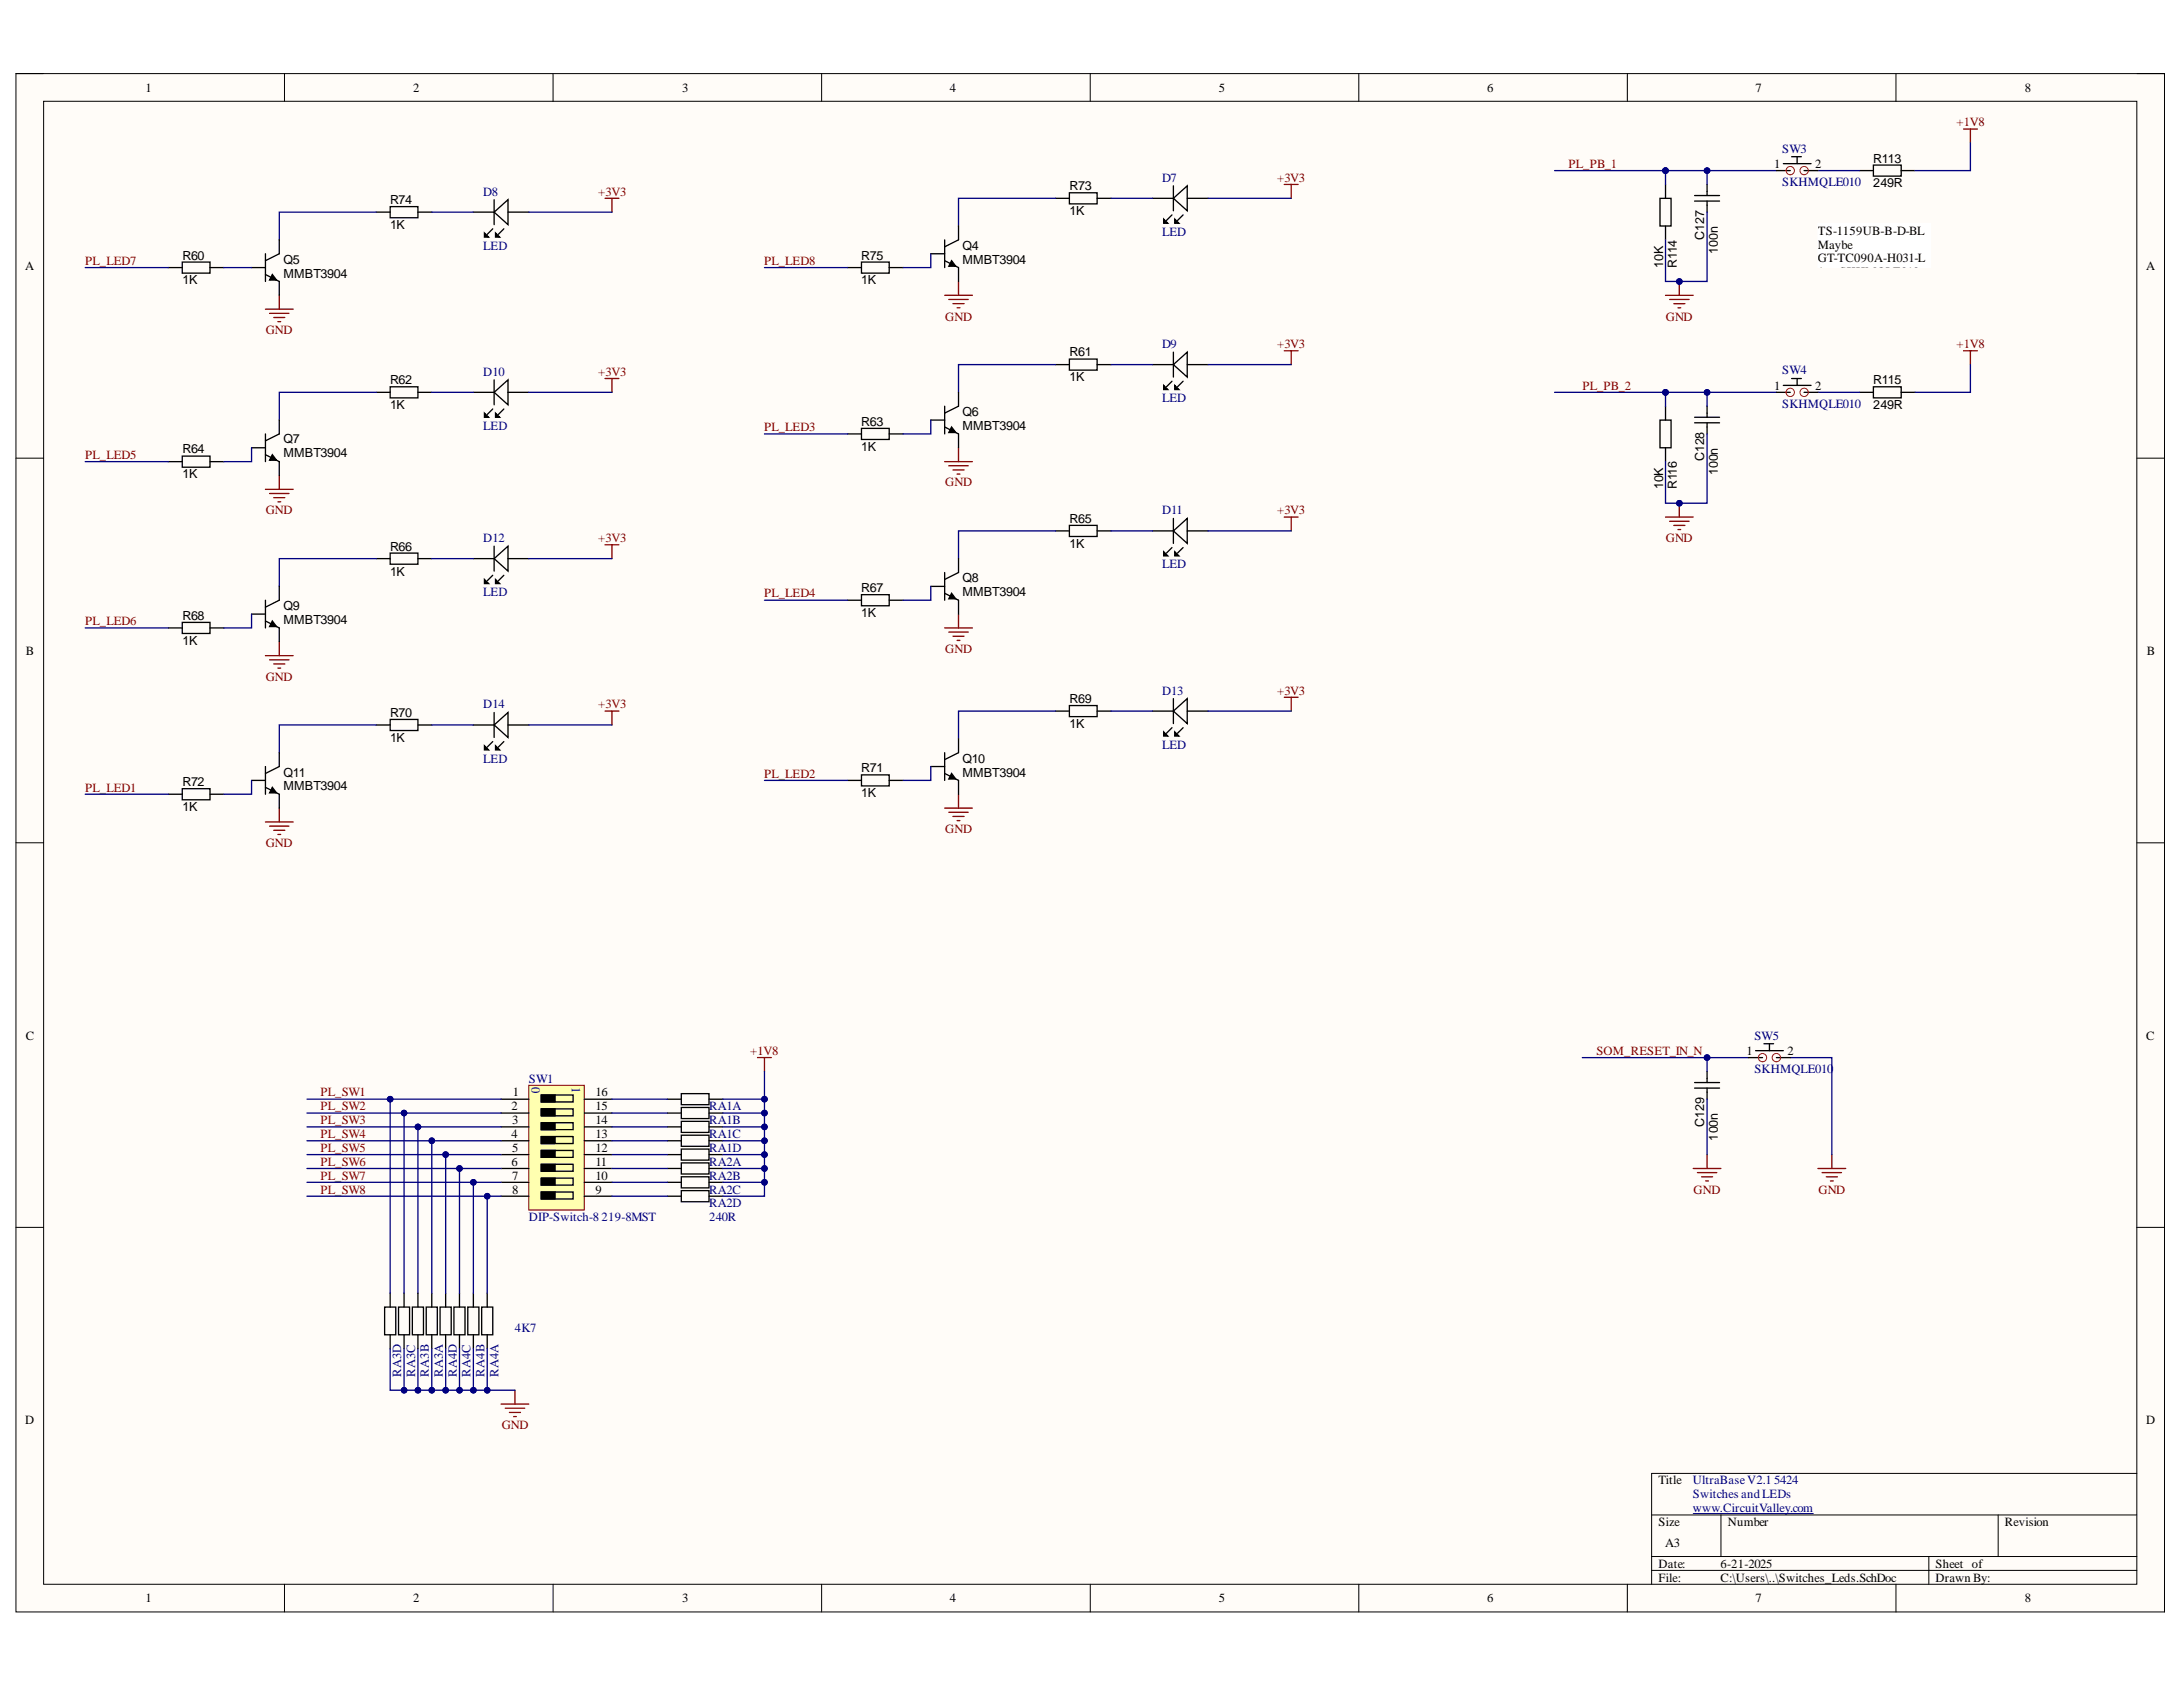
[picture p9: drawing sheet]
<svg xmlns="http://www.w3.org/2000/svg" width="279mm" height="216mm" viewBox="0 0 279 216" stroke-linecap="round" stroke-linejoin="round" font-family="sans-serif">
<defs><g id="words">
<g font-size="1.6">
<text x="18.6" y="11.8">1</text>
<text x="52.9" y="11.8">2</text>
<text x="87.3" y="11.8">3</text>
<text x="121.6" y="11.8">4</text>
<text x="156" y="11.8">5</text>
<text x="190.4" y="11.8">6</text>
<text x="224.7" y="11.8">7</text>
<text x="259.1" y="11.8">8</text>
<text x="227.1" y="21.5">1</text>
<text x="232.3" y="21.5">2</text>
<text x="239.8" y="23.9">249R</text>
<text x="239.8" y="20.8">R113</text>
<text x="49.9" y="29.3">1K</text>
<text x="49.9" y="26.1">R74</text>
<text x="136.9" y="27.5">1K</text>
<text x="136.9" y="24.4">R73</text>
<text x="3.2" y="34.6">A</text>
<text x="23.4" y="33.2">R60</text>
<text x="36.3" y="35.5">MMBT3904</text>
<text x="36.3" y="33.7">Q5</text>
<text x="110.2" y="33.2">R75</text>
<text x="123.2" y="33.7">MMBT3904</text>
<text x="123.2" y="32">Q4</text>
<text x="212.9" y="34.3" transform="rotate(-90 212.9 34.3)">10K</text>
<text x="214.6" y="34.3" transform="rotate(-90 214.6 34.3)">R114</text>
<text x="218.1" y="30.7" transform="rotate(-90 218.1 30.7)">C127</text>
<text x="219.9" y="32.5" transform="rotate(-90 219.9 32.5)">100n</text>
<text x="232.7" y="30">TS-1159UB-B-D-BL</text>
<text x="232.7" y="31.8">Maybe</text>
<text x="232.7" y="33.6">GT-TC090A-H031-L</text>
<text x="232.7" y="35.4">1 as SKHMQLE010</text>
<text x="274.7" y="34.6">A</text>
<text x="23.4" y="36.4">1K</text>
<text x="110.2" y="36.4">1K</text>
<text x="136.9" y="45.6">R61</text>
<text x="49.9" y="52.4">1K</text>
<text x="49.9" y="49.1">R62</text>
<text x="123.2" y="53.3">Q6</text>
<text x="136.9" y="48.8">1K</text>
<text x="227.1" y="49.9">1</text>
<text x="232.3" y="49.9">2</text>
<text x="239.8" y="52.4">249R</text>
<text x="239.8" y="49.1">R115</text>
<text x="23.4" y="58">R64</text>
<text x="36.3" y="58.5">MMBT3904</text>
<text x="36.3" y="56.8">Q7</text>
<text x="110.2" y="57.7">1K</text>
<text x="110.2" y="54.5">R63</text>
<text x="123.2" y="55">MMBT3904</text>
<text x="218.1" y="59" transform="rotate(-90 218.1 59)">C128</text>
<text x="23.4" y="61.2">1K</text>
<text x="212.9" y="62.6" transform="rotate(-90 212.9 62.6)">10K</text>
<text x="214.6" y="62.6" transform="rotate(-90 214.6 62.6)">R116</text>
<text x="219.9" y="60.8" transform="rotate(-90 219.9 60.8)">100n</text>
<text x="49.9" y="70.5">R66</text>
<text x="136.9" y="70.1">1K</text>
<text x="136.9" y="66.9">R65</text>
<text x="49.9" y="73.7">1K</text>
<text x="110.2" y="75.8">R67</text>
<text x="123.2" y="76.3">MMBT3904</text>
<text x="123.2" y="74.5">Q8</text>
<text x="3.3" y="83.8">B</text>
<text x="23.4" y="82.6">1K</text>
<text x="23.4" y="79.3">R68</text>
<text x="36.3" y="79.8">MMBT3904</text>
<text x="36.3" y="78.1">Q9</text>
<text x="110.2" y="79">1K</text>
<text x="274.8" y="83.8">B</text>
<text x="136.9" y="90">R69</text>
<text x="49.9" y="94.9">1K</text>
<text x="49.9" y="91.8">R70</text>
<text x="136.9" y="93.1">1K</text>
<text x="23.4" y="100.6">R72</text>
<text x="36.3" y="101.2">MMBT3904</text>
<text x="36.3" y="99.4">Q11</text>
<text x="110.2" y="98.8">R71</text>
<text x="123.2" y="99.4">MMBT3904</text>
<text x="123.2" y="97.6">Q10</text>
<text x="23.4" y="103.8">1K</text>
<text x="110.2" y="102">1K</text>
<text x="3.3" y="133">C</text>
<text x="223.5" y="135">1</text>
<text x="228.8" y="135">2</text>
<text x="274.7" y="133">C</text>
<text x="65.5" y="142.1">2</text>
<text x="65.6" y="143.9">3</text>
<text x="65.7" y="140.3">1</text>
<text x="76.2" y="143.9">14</text>
<text x="76.2" y="142.1">15</text>
<text x="76.2" y="140.3">16</text>
<text x="65.5" y="145.6">4</text>
<text x="65.5" y="149.2">6</text>
<text x="65.6" y="147.4">5</text>
<text x="76.2" y="149.2">11</text>
<text x="76.2" y="147.4">12</text>
<text x="76.2" y="145.6">13</text>
<text x="218.1" y="144.2" transform="rotate(-90 218.1 144.2)">C129</text>
<text x="219.9" y="146" transform="rotate(-90 219.9 146)">100n</text>
<text x="65.6" y="151">7</text>
<text x="65.6" y="152.8">8</text>
<text x="76.2" y="152.8">9</text>
<text x="76.2" y="151">10</text>
<text x="3.2" y="182.2">D</text>
<text x="274.7" y="182.2">D</text>
<text x="212.3" y="190">Title</text>
<text x="212.3" y="195.3">Size</text>
<text x="221.2" y="195.3">Number</text>
<text x="256.6" y="195.3">Revision</text>
<text x="212.3" y="200.6">Date:</text>
<text x="212.3" y="202.4">File:</text>
<text x="213.1" y="198">A3</text>
<text x="220.2" y="200.6">6-21-2025</text>
<text x="220.2" y="202.4">C:\Users\..\Switches_Leds.SchDoc</text>
<text x="247.7" y="200.6">Sheet of</text>
<text x="247.7" y="202.4">Drawn By:</text>
<text x="18.6" y="205">1</text>
<text x="52.9" y="205">2</text>
<text x="87.3" y="205">3</text>
<text x="121.6" y="205">4</text>
<text x="156" y="205">5</text>
<text x="190.4" y="205">6</text>
<text x="224.7" y="205">7</text>
<text x="259.1" y="205">8</text>
</g>
<g font-size="1.6" fill="#800000">
<text x="250.4" y="16.2">+1V8</text>
<text x="163.5" y="23.3">+3V3</text>
<text x="200.8" y="21.5">PL_PB_1</text>
<text x="76.6" y="25">+3V3</text>
<text x="10.9" y="33.9">PL_LED7</text>
<text x="97.8" y="33.9">PL_LED8</text>
<text x="121" y="41">GND</text>
<text x="213.2" y="41">GND</text>
<text x="34" y="42.8">GND</text>
<text x="163.5" y="44.6">+3V3</text>
<text x="250.4" y="44.6">+1V8</text>
<text x="76.6" y="48.1">+3V3</text>
<text x="202.5" y="49.9">PL_PB_2</text>
<text x="10.9" y="58.7">PL_LED5</text>
<text x="97.8" y="55.1">PL_LED3</text>
<text x="34" y="65.8">GND</text>
<text x="121" y="62.3">GND</text>
<text x="163.5" y="65.8">+3V3</text>
<text x="76.6" y="69.4">+3V3</text>
<text x="213.2" y="69.4">GND</text>
<text x="97.8" y="76.5">PL_LED4</text>
<text x="10.9" y="80">PL_LED6</text>
<text x="121" y="83.6">GND</text>
<text x="34" y="87.1">GND</text>
<text x="163.5" y="88.9">+3V3</text>
<text x="76.6" y="90.7">+3V3</text>
<text x="10.9" y="101.3">PL_LED1</text>
<text x="97.8" y="99.6">PL_LED2</text>
<text x="121" y="106.7">GND</text>
<text x="34" y="108.4">GND</text>
<text x="96" y="135">+1V8</text>
<text x="204.3" y="135">SOM_RESET_IN_N</text>
<text x="41" y="140.3">PL_SW1</text>
<text x="41" y="142.1">PL_SW2</text>
<text x="41" y="143.9">PL_SW3</text>
<text x="41" y="145.6">PL_SW4</text>
<text x="41" y="147.4">PL_SW5</text>
<text x="41" y="149.2">PL_SW6</text>
<text x="41" y="151">PL_SW7</text>
<text x="41" y="152.8">PL_SW8</text>
<text x="216.8" y="152.8">GND</text>
<text x="232.7" y="152.8">GND</text>
<text x="64.2" y="182.9">GND</text>
</g>
<g font-size="1.6" fill="#000080">
<text x="148.7" y="23.3">D7</text>
<text x="228.1" y="19.5">SW3</text>
<text x="228.1" y="23.8">SKHMQLE010</text>
<text x="61.8" y="25">D8</text>
<text x="61.8" y="32">LED</text>
<text x="148.7" y="30.2">LED</text>
<text x="148.7" y="44.6">D9</text>
<text x="228.1" y="47.9">SW4</text>
<text x="61.8" y="48.1">D10</text>
<text x="148.7" y="51.4">LED</text>
<text x="228.1" y="52.2">SKHMQLE010</text>
<text x="61.8" y="55">LED</text>
<text x="148.7" y="65.8">D11</text>
<text x="61.8" y="69.4">D12</text>
<text x="61.8" y="76.3">LED</text>
<text x="148.7" y="72.7">LED</text>
<text x="148.7" y="88.9">D13</text>
<text x="61.8" y="90.7">D14</text>
<text x="148.7" y="95.8">LED</text>
<text x="61.8" y="97.6">LED</text>
<text x="224.5" y="133">SW5</text>
<text x="224.5" y="137.3">SKHMQLE010</text>
<text x="67.7" y="138.5">SW1</text>
<text x="68" y="139.1" transform="rotate(90 68 139.1)">0</text>
<text x="73.2" y="139.1" transform="rotate(90 73.2 139.1)">1</text>
<text x="90.8" y="142.1">RA1A</text>
<text x="90.8" y="143.9">RA1B</text>
<text x="90.8" y="145.6">RA1C</text>
<text x="90.8" y="147.4">RA1D</text>
<text x="90.8" y="149.2">RA2A</text>
<text x="90.8" y="151">RA2B</text>
<text x="90.8" y="152.8">RA2C</text>
<text x="90.8" y="154.5">RA2D</text>
<text x="67.7" y="156.3">DIP-Switch-8</text>
<text x="77" y="156.3">219-8MST</text>
<text x="90.8" y="156.3">240R</text>
<text x="65.9" y="170.5">4K7</text>
<text x="51.4" y="176.2" transform="rotate(-90 51.4 176.2)">RA3D</text>
<text x="53.1" y="176.2" transform="rotate(-90 53.1 176.2)">RA3C</text>
<text x="54.9" y="176.2" transform="rotate(-90 54.9 176.2)">RA3B</text>
<text x="56.7" y="176.2" transform="rotate(-90 56.7 176.2)">RA3A</text>
<text x="58.5" y="176.2" transform="rotate(-90 58.5 176.2)">RA4D</text>
<text x="60.2" y="176.2" transform="rotate(-90 60.2 176.2)">RA4C</text>
<text x="62" y="176.2" transform="rotate(-90 62 176.2)">RA4B</text>
<text x="63.8" y="176.2" transform="rotate(-90 63.8 176.2)">RA4A</text>
<text x="216.7" y="190">UltraBaseV2.1</text>
<text x="216.7" y="191.7">Switches and LEDs</text>
<text x="227.1" y="190">5424</text>
<text x="216.7" y="193.5">www.CircuitValley.com</text>
</g>
</g></defs>
<path d="M2 9.4h275v196.9h-275z" fill-rule="evenodd" fill="#fffcf8"/>
<path d="M2 9.4h275v196.9h-275z" fill="none" stroke="#000" stroke-width=".13"/>
<path d="M5.6 13h267.9v189.8h-267.9z" fill-rule="evenodd" fill="#fffcf8"/>
<g fill="none" stroke="#000" stroke-width=".13">
<path d="M2 9.4h3.6M5.6 13h267.9v189.8h-267.9zM36.4 9.4v3.6M70.8 9.4v3.6M105.2 9.4v3.6M139.5 9.4v3.6M173.9 9.4v3.6M208.3 9.4v3.6M242.7 9.4v3.6M273.5 9.4h3.5v3.6M2 58.6h3.6M273.5 58.6h3.5"/>
<path d="M2 107.9h3.6M273.5 107.9h3.5M2 157.1h3.6M273.5 157.1h3.5M211.4 193.9h62.1M211.4 199.2h62.1M220.3 193.9v5.3M246.9 199.2v3.6M255.7 193.9v5.3M273.5 188.6h-62.1v14.2M36.4 202.8v3.5M70.8 202.8v3.5"/>
<path d="M105.2 202.8v3.5M139.5 202.8v3.5M173.9 202.8v3.5M208.3 202.8v3.5M211.4 201h62.1M242.7 202.8v3.5M277 202.8v3.5"/>
</g>
<g fill="none" stroke="#800000" stroke-width=".17">
<path d="M34 39.6h3.5M35.7 37.8v1.8M77.4 25.4h1.8M78.3 25.4v1.8M120.9 37.8h3.6M121.4 38.3h2.5M122 38.9h1.4M122.5 39.4h.4M122.7 36v1.8M164.4 23.6h1.7M165.3 23.6v1.8M34.5 40.1h2.5"/>
<path d="M35 40.6h1.5M35.6 41.2h.3M77.4 48.4h1.8M78.3 48.4v1.8M120.9 59.1h3.6M121.4 59.6h2.5M122.7 57.3v1.8M164.4 44.9h1.7M165.3 44.9v1.8M34 62.6h3.5M34.5 63.2h2.5M35 63.7h1.5"/>
<path d="M35.6 64.2h.3M35.7 60.9v1.7M77.4 69.7h1.8M78.3 69.7v1.8M122 60.1h1.4M122.5 60.7h.4M122.7 78.6v1.8M164.4 66.2h1.7M165.3 66.2v1.7M34 83.9h3.5M34.5 84.4h2.5M35 85h1.5"/>
<path d="M35.6 85.5h.3M35.7 82.1v1.8M77.4 91h1.8M78.3 91v1.8M120.9 80.4h3.6M121.4 80.9h2.5M122 81.4h1.4M122.5 82h.4M164.4 89.2h1.7M165.3 89.2v1.8M34 105.2h3.5M34.5 105.7h2.5"/>
<path d="M35 106.3h1.5M35.6 106.8h.3M35.7 103.4v1.8M120.9 103.4h3.6M121.4 104h2.5M122 104.5h1.4M122.5 105h.4M122.7 101.6v1.8"/>
</g>
<g fill="none" stroke="#000" stroke-width=".17">
<path d="M21.6 34.2h1.7M23.3 33.5h3.6v1.5h-3.6zM26.9 34.2h1.7M48.2 27.2h1.7M49.9 26.4h3.6v1.5h-3.6zM53.5 27.2h1.8M108.5 34.2h1.8M110.3 33.5h3.5v1.5h-3.5zM113.8 34.2h1.8M135.1 25.4h1.8M136.9 24.7h3.5v1.4h-3.5zM140.4 25.4h1.8"/>
<path d="M21.6 59.1h1.7M23.3 58.4h3.6v1.4h-3.6zM26.9 59.1h1.7M48.2 50.2h1.7M49.9 49.5h3.6v1.4h-3.6zM53.5 50.2h1.8M108.5 55.5h1.8M110.3 54.8h3.5v1.4h-3.5zM113.8 55.5h1.8M135.1 46.7h1.8M136.9 46h3.5v1.4h-3.5zM140.4 46.7h1.8"/>
<path d="M23.3 79.7h3.6v1.4h-3.6zM48.2 71.5h1.7M49.9 70.8h3.6v1.4h-3.6zM53.5 71.5h1.8M108.5 76.8h1.8M110.3 76.1h3.5v1.4h-3.5zM113.8 76.8h1.8M135.1 67.9h1.8M136.9 67.2h3.5v1.5h-3.5zM140.4 67.9h1.8M21.6 80.4h1.7M26.9 80.4h1.7"/>
<path d="M48.2 92.8h1.7M49.9 92.1h3.6v1.4h-3.6zM53.5 92.8h1.8M108.5 99.9h1.8M110.3 99.2h3.5v1.4h-3.5zM113.8 99.9h1.8M135.1 91h1.8M136.9 90.3h3.5v1.4h-3.5zM140.4 91h1.8M21.6 101.6h1.7M23.3 100.9h3.6v1.5h-3.6zM26.9 101.6h1.7"/>
</g>
<path d="M67.7 138.9h7.1v16h-7.1z" fill-rule="evenodd" fill="#ffffb0"/>
<path d="M67.7 138.9h7.1v16h-7.1z" fill="none" stroke="#800000" stroke-width=".13"/>
<g fill="none" stroke="#000" stroke-width=".17">
<path d="M64.1 140.7h3.6M64.1 142.4h3.6M64.1 144.2h3.6M64.1 146h3.6M64.1 147.8h3.6M64.1 149.5h3.6M64.1 151.3h3.6M64.1 153.1h3.6M74.8 140.7h3.5M74.8 142.4h3.5M74.8 144.2h3.5M74.8 146h3.5"/>
<path d="M74.8 147.8h3.5M74.8 149.5h3.5M74.8 151.3h3.5M74.8 153.1h3.5"/>
</g>
<path d="M69.3 140.1h4.1v.9h-4.1z" fill-rule="evenodd" fill="#ffffb0"/>
<path d="M69.3 140.1h4.1v.9h-4.1zM69.3 140.1h1.8v.9h-1.8z" fill="none" stroke="#000" stroke-width=".17"/>
<path d="M69.3 140.1h1.8v.9h-1.8z" fill-rule="evenodd" fill="#000"/>
<path d="M69.3 141.9h4.1v.9h-4.1z" fill-rule="evenodd" fill="#ffffb0"/>
<path d="M69.3 141.9h4.1v.9h-4.1zM69.3 141.9h1.8v.9h-1.8z" fill="none" stroke="#000" stroke-width=".17"/>
<path d="M69.3 141.9h1.8v.9h-1.8z" fill-rule="evenodd" fill="#000"/>
<path d="M69.3 143.7h4.1v.9h-4.1z" fill-rule="evenodd" fill="#ffffb0"/>
<path d="M69.3 143.7h4.1v.9h-4.1zM69.3 143.7h1.8v.9h-1.8z" fill="none" stroke="#000" stroke-width=".17"/>
<path d="M69.3 143.7h1.8v.9h-1.8z" fill-rule="evenodd" fill="#000"/>
<path d="M69.3 145.5h4.1v.8h-4.1z" fill-rule="evenodd" fill="#ffffb0"/>
<path d="M69.3 145.5h4.1v.8h-4.1zM69.3 145.5h1.8v.8h-1.8z" fill="none" stroke="#000" stroke-width=".17"/>
<path d="M69.3 145.5h1.8v.8h-1.8z" fill-rule="evenodd" fill="#000"/>
<path d="M69.3 147.2h4.1v.9h-4.1z" fill-rule="evenodd" fill="#ffffb0"/>
<path d="M69.3 147.2h4.1v.9h-4.1zM69.3 147.2h1.8v.9h-1.8z" fill="none" stroke="#000" stroke-width=".17"/>
<path d="M69.3 147.2h1.8v.9h-1.8z" fill-rule="evenodd" fill="#000"/>
<path d="M69.3 149h4.1v.9h-4.1z" fill-rule="evenodd" fill="#ffffb0"/>
<path d="M69.3 149h4.1v.9h-4.1zM69.3 149h1.8v.9h-1.8z" fill="none" stroke="#000" stroke-width=".17"/>
<path d="M69.3 149h1.8v.9h-1.8z" fill-rule="evenodd" fill="#000"/>
<path d="M69.3 150.8h4.1v.9h-4.1z" fill-rule="evenodd" fill="#ffffb0"/>
<path d="M69.3 150.8h4.1v.9h-4.1zM69.3 150.8h1.8v.9h-1.8z" fill="none" stroke="#000" stroke-width=".17"/>
<path d="M69.3 150.8h1.8v.9h-1.8z" fill-rule="evenodd" fill="#000"/>
<path d="M69.3 152.6h4.1v.8h-4.1z" fill-rule="evenodd" fill="#ffffb0"/>
<g fill="none" stroke="#000" stroke-width=".17">
<path d="M60.6 27.2h2.6M62 29.8l.5 .5h-.5zM63.1 29.3l-.7 .7M63.2 27.2l1.8-1.6v3.1zM63.2 25.6v3.1M63.4 29.8l.6 .5h-.6zM64.5 29.3l-.7 .7M65 27.2h2.7M147.5 25.4h2.7M148.9 28l.6 .6h-.6zM150 27.5l-.7 .7M150.2 25.4l1.8-1.6v3.2z"/>
<path d="M150.2 23.8v3.2M150.4 28l.5 .6h-.5zM151.4 27.5l-.7 .7M152 25.4h2.6M212.5 25.4h1.4v3.5h-1.4zM213.2 23.6v1.8M213.2 28.9v1.8M216.9 25.7h3.2M216.9 25h3.2M218.5 23.6v1.4M218.5 25.7v1.5M60.6 50.2h2.6"/>
<path d="M62 52.9l.5 .5h-.5zM63.1 52.3l-.7 .7M63.2 50.2l1.8-1.6v3.2zM63.2 48.6v3.2M63.4 52.9l.6 .5h-.6zM64.5 52.3l-.7 .7M65 50.2h2.7M147.5 46.7h2.7M148.9 49.3l.6 .6h-.6zM150 48.8l-.7 .7M150.2 46.7l1.8-1.6v3.2zM150.2 45.1v3.2"/>
<path d="M150.4 49.3l.5 .6h-.5zM151.4 48.8l-.7 .7M152 46.7h2.6M60.6 71.5h2.6M62 74.2l.5 .5h-.5zM63.1 73.6l-.7 .7M63.2 71.5l1.8-1.6v3.2zM63.2 69.9v3.2M63.4 74.2l.6 .5h-.6zM64.5 73.6l-.7 .7M65 71.5h2.7M147.5 67.9h2.7"/>
<path d="M148.9 70.6l.6 .5h-.6zM150 70.1l-.7 .7M150.2 67.9l1.8-1.6v3.2zM150.2 66.3v3.2M150.4 70.6l.5 .5h-.5zM151.4 70.1l-.7 .7M152 67.9h2.6M60.6 92.8h2.6M62 95.4l.5 .6h-.5zM63.1 94.9l-.7 .7M63.2 92.8l1.8-1.6v3.2zM63.2 91.2v3.2"/>
<path d="M63.4 95.4l.6 .6h-.6zM64.5 94.9l-.7 .7M65 92.8h2.7M147.5 91h2.7M148.9 93.7l.6 .5h-.6zM150 93.1l-.7 .7M150.2 91l1.8-1.6v3.2zM150.2 89.4v3.2M150.4 93.7l.5 .5h-.5zM151.4 93.1l-.7 .7M152 91h2.6M216.9 139.3h3.2"/>
<path d="M216.9 138.5h3.2M218.5 137.1v1.4M218.5 139.3v1.4M69.3 152.6h4.1v.8h-4.1zM69.3 152.6h1.8v.8h-1.8z"/>
</g>
<g fill="#000">
<path d="M62 29.8l.5 .5h-.5zM63.4 29.8l.6 .5h-.6zM148.9 28l.6 .6h-.6zM150.4 28l.5 .6h-.5zM62 52.9l.5 .5h-.5zM63.4 52.9l.6 .5h-.6zM148.9 49.3l.6 .6h-.6zM150.4 49.3l.5 .6h-.5zM62 74.2l.5 .5h-.5zM63.4 74.2l.6 .5h-.6zM148.9 70.6l.6 .5h-.6zM150.4 70.6l.5 .5h-.5z"/>
<path d="M62 95.4l.5 .6h-.5zM63.4 95.4l.6 .6h-.6zM148.9 93.7l.6 .5h-.6zM150.4 93.7l.5 .5h-.5z"/>
<path d="M69.3 152.6h1.8v.8h-1.8z" fill-rule="evenodd"/>
</g>
<g fill="none" stroke="#800000" stroke-width=".17">
<path d="M213.2 37.8h3.5M213.7 38.3h2.5M214.2 38.9h1.5M214.8 39.4h.3M214.9 36v1.8M97 135.3h1.7M97.8 135.3v1.8M216.7 149.5h3.6M217.2 150.1h2.5M217.8 150.6h1.4M218.3 151.1h.4M218.5 147.8v1.7"/>
<path d="M232.7 149.5h3.5M233.2 150.1h2.5M233.7 150.6h1.5M234.3 151.1h.3M234.5 147.8v1.7M64.1 179.7h3.6M65.9 177.9v1.8M64.7 180.2h2.5M65.2 180.8h1.4M65.7 181.3h.4"/>
</g>
<circle cx="214.9" cy="36" r=".35" fill="#000080"/>
<circle cx="214.9" cy="36" r=".35" fill="none" stroke="#000080" stroke-width=".13"/>
<path d="M251.3 16.5h1.8M252.2 16.5v1.8M213.2 66.2h3.5M213.7 66.7h2.5M214.2 67.2h1.5M214.8 67.8h.3M214.9 64.4v1.8" fill="none" stroke="#800000" stroke-width=".17"/>
<path d="M238 21.8h1.8M239.8 21.1h3.5v1.4h-3.5zM243.3 21.8h1.8M212.5 53.8h1.4v3.5h-1.4zM213.2 52v1.8M213.2 57.3v1.8M216.9 54.1h3.2M216.9 53.4h3.2M218.5 52v1.4M218.5 54.1v1.4" fill="none" stroke="#000" stroke-width=".17"/>
<circle cx="214.9" cy="64.4" r=".35" fill="#000080"/>
<circle cx="214.9" cy="64.4" r=".35" fill="none" stroke="#000080" stroke-width=".13"/>
<path d="M251.3 44.9h1.8M252.2 44.9v1.8" fill="none" stroke="#800000" stroke-width=".17"/>
<path d="M238 50.2h1.8M239.8 49.5h3.5v1.4h-3.5zM243.3 50.2h1.8" fill="none" stroke="#000" stroke-width=".17"/>
<path d="M232.7 28.6h14.3v5.6h-14.3z" fill-rule="evenodd" fill="#fff"/>
<path d="M232.7 28.6h14.3v5.6h-14.3z" fill="none" stroke="#fff" stroke-width=".13"/>
<g fill="none" stroke="#000" stroke-width=".17">
<path d="M87.2 140h3.5v1.4h-3.5zM85.4 140.7h1.8M85.4 142.4h1.8M85.4 144.2h1.8M85.4 146h1.8M85.4 147.8h1.8M85.4 149.5h1.8M85.4 151.3h1.8M85.4 153.1h1.8M87.2 141.7h3.5v1.5h-3.5zM87.2 143.5h3.5v1.4h-3.5zM87.2 145.3h3.5v1.4h-3.5z"/>
<path d="M87.2 147.1h3.5v1.4h-3.5zM87.2 148.8h3.5v1.4h-3.5zM87.2 150.6h3.5v1.4h-3.5zM87.2 152.4h3.5v1.4h-3.5zM90.7 140.7h1.8M90.7 142.4h1.8M90.7 144.2h1.8M90.7 146h1.8M90.7 147.8h1.8M90.7 149.5h1.8M90.7 151.3h1.8M90.7 153.1h1.8"/>
<path d="M49.2 167.3h1.5v3.5h-1.5zM49.9 165.5v1.8M49.9 170.8v1.8M51 167.3h1.4v3.5h-1.4zM51.7 165.5v1.8M51.7 170.8v1.8M54.6 167.3h1.4v3.5h-1.4zM55.3 165.5v1.8M55.3 170.8v1.8M56.3 167.3h1.4v3.5h-1.4zM57 165.5v1.8M57 170.8v1.8"/>
<path d="M58.1 167.3h1.4v3.5h-1.4zM58.8 165.5v1.8M58.8 170.8v1.8M59.9 167.3h1.4v3.5h-1.4zM60.6 165.5v1.8M60.6 170.8v1.8M61.6 167.3h1.5v3.5h-1.5zM62.4 165.5v1.8M62.4 170.8v1.8"/>
</g>
<g fill="none" stroke="#000080" stroke-width=".17">
<path d="M10.9 34.2h10.7M48.2 27.2h-12.5v3.5M55.3 27.2h5.3M67.7 27.2h10.6M97.8 34.2h10.7M135.1 25.4h-12.4v3.5M142.2 25.4h5.3M154.6 25.4h10.7M10.9 59.1h10.7M48.2 50.2h-12.5v3.6M55.3 50.2h5.3M67.7 50.2h10.6"/>
<path d="M97.8 55.5h10.7M135.1 46.7h-12.4v3.5M142.2 46.7h5.3M154.6 46.7h10.7M48.2 71.5h-12.5v3.5M55.3 71.5h5.3M67.7 71.5h10.6M97.8 76.8h10.7M135.1 67.9h-12.4v3.6M142.2 67.9h5.3M154.6 67.9h10.7M10.9 80.4h10.7"/>
<path d="M48.2 92.8h-12.5v3.5M55.3 92.8h5.3M67.7 92.8h10.6M97.8 99.9h10.7M135.1 91h-12.4v3.6M142.2 91h5.3M154.6 91h10.7M10.9 101.6h10.7M39.3 140.7h24.8M78.3 140.7h7.1M78.3 142.4h7.1M78.3 144.2h7.1"/>
<path d="M78.3 146h7.1M78.3 147.8h7.1M78.3 149.5h7.1M78.3 151.3h7.1M78.3 153.1h7.1"/>
</g>
<circle cx="49.9" cy="140.7" r=".36" fill="#000080"/>
<circle cx="49.9" cy="140.7" r=".36" fill="none" stroke="#000080" stroke-width=".13"/>
<path d="M39.3 142.4h24.8" fill="none" stroke="#000080" stroke-width=".17"/>
<circle cx="51.7" cy="142.4" r=".36" fill="#000080"/>
<circle cx="51.7" cy="142.4" r=".36" fill="none" stroke="#000080" stroke-width=".13"/>
<path d="M39.3 144.2h24.8" fill="none" stroke="#000080" stroke-width=".17"/>
<circle cx="53.5" cy="144.2" r=".36" fill="#000080"/>
<circle cx="53.5" cy="144.2" r=".36" fill="none" stroke="#000080" stroke-width=".13"/>
<path d="M39.3 147.8h24.8" fill="none" stroke="#000080" stroke-width=".17"/>
<circle cx="57" cy="147.8" r=".36" fill="#000080"/>
<circle cx="57" cy="147.8" r=".36" fill="none" stroke="#000080" stroke-width=".13"/>
<path d="M39.3 149.5h24.8" fill="none" stroke="#000080" stroke-width=".17"/>
<circle cx="58.8" cy="149.5" r=".35" fill="#000080"/>
<circle cx="58.8" cy="149.5" r=".35" fill="none" stroke="#000080" stroke-width=".13"/>
<path d="M39.3 151.3h24.8" fill="none" stroke="#000080" stroke-width=".17"/>
<circle cx="60.6" cy="151.3" r=".35" fill="#000080"/>
<circle cx="60.6" cy="151.3" r=".35" fill="none" stroke="#000080" stroke-width=".13"/>
<path d="M39.3 153.1h24.8" fill="none" stroke="#000080" stroke-width=".17"/>
<circle cx="62.4" cy="153.1" r=".35" fill="#000080"/>
<circle cx="62.4" cy="153.1" r=".35" fill="none" stroke="#000080" stroke-width=".13"/>
<path d="M92.5 140.7h5.3v12.4h-5.3" fill="none" stroke="#000080" stroke-width=".17"/>
<circle cx="97.8" cy="140.7" r=".35" fill="#000080"/>
<circle cx="97.8" cy="140.7" r=".35" fill="none" stroke="#000080" stroke-width=".13"/>
<circle cx="97.8" cy="142.4" r=".36" fill="#000080"/>
<circle cx="97.8" cy="142.4" r=".36" fill="none" stroke="#000080" stroke-width=".13"/>
<circle cx="97.8" cy="144.2" r=".35" fill="#000080"/>
<circle cx="97.8" cy="144.2" r=".35" fill="none" stroke="#000080" stroke-width=".13"/>
<circle cx="97.8" cy="146" r=".36" fill="#000080"/>
<circle cx="97.8" cy="146" r=".36" fill="none" stroke="#000080" stroke-width=".13"/>
<circle cx="97.8" cy="147.8" r=".35" fill="#000080"/>
<circle cx="97.8" cy="147.8" r=".35" fill="none" stroke="#000080" stroke-width=".13"/>
<circle cx="97.8" cy="149.5" r=".35" fill="#000080"/>
<circle cx="97.8" cy="149.5" r=".35" fill="none" stroke="#000080" stroke-width=".13"/>
<circle cx="97.8" cy="151.3" r=".35" fill="#000080"/>
<circle cx="97.8" cy="151.3" r=".35" fill="none" stroke="#000080" stroke-width=".13"/>
<path d="M92.5 151.3h5.3" fill="none" stroke="#000080" stroke-width=".17"/>
<circle cx="97.8" cy="151.3" r=".35" fill="#000080"/>
<circle cx="97.8" cy="151.3" r=".35" fill="none" stroke="#000080" stroke-width=".13"/>
<path d="M92.5 149.5h5.3" fill="none" stroke="#000080" stroke-width=".17"/>
<circle cx="97.8" cy="149.5" r=".35" fill="#000080"/>
<circle cx="97.8" cy="149.5" r=".35" fill="none" stroke="#000080" stroke-width=".13"/>
<path d="M92.5 147.8h5.3" fill="none" stroke="#000080" stroke-width=".17"/>
<circle cx="97.8" cy="147.8" r=".35" fill="#000080"/>
<circle cx="97.8" cy="147.8" r=".35" fill="none" stroke="#000080" stroke-width=".13"/>
<path d="M92.5 146h5.3" fill="none" stroke="#000080" stroke-width=".17"/>
<circle cx="97.8" cy="146" r=".36" fill="#000080"/>
<circle cx="97.8" cy="146" r=".36" fill="none" stroke="#000080" stroke-width=".13"/>
<path d="M92.5 144.2h5.3" fill="none" stroke="#000080" stroke-width=".17"/>
<circle cx="97.8" cy="144.2" r=".35" fill="#000080"/>
<circle cx="97.8" cy="144.2" r=".35" fill="none" stroke="#000080" stroke-width=".13"/>
<path d="M92.5 142.4h5.3" fill="none" stroke="#000080" stroke-width=".17"/>
<circle cx="97.8" cy="142.4" r=".36" fill="#000080"/>
<circle cx="97.8" cy="142.4" r=".36" fill="none" stroke="#000080" stroke-width=".13"/>
<path d="M97.8 137.1v3.6" fill="none" stroke="#000080" stroke-width=".17"/>
<circle cx="97.8" cy="140.7" r=".35" fill="#000080"/>
<circle cx="97.8" cy="140.7" r=".35" fill="none" stroke="#000080" stroke-width=".13"/>
<path d="M51.7 172.6v5.3" fill="none" stroke="#000080" stroke-width=".17"/>
<circle cx="51.7" cy="177.9" r=".35" fill="#000080"/>
<circle cx="51.7" cy="177.9" r=".35" fill="none" stroke="#000080" stroke-width=".13"/>
<path d="M53.5 172.6v5.3" fill="none" stroke="#000080" stroke-width=".17"/>
<circle cx="53.5" cy="177.9" r=".36" fill="#000080"/>
<circle cx="53.5" cy="177.9" r=".36" fill="none" stroke="#000080" stroke-width=".13"/>
<path d="M55.3 172.6v5.3" fill="none" stroke="#000080" stroke-width=".17"/>
<circle cx="55.3" cy="177.9" r=".35" fill="#000080"/>
<circle cx="55.3" cy="177.9" r=".35" fill="none" stroke="#000080" stroke-width=".13"/>
<path d="M57 172.6v5.3" fill="none" stroke="#000080" stroke-width=".17"/>
<circle cx="57" cy="177.9" r=".35" fill="#000080"/>
<circle cx="57" cy="177.9" r=".35" fill="none" stroke="#000080" stroke-width=".13"/>
<path d="M58.8 172.6v5.3" fill="none" stroke="#000080" stroke-width=".17"/>
<circle cx="58.8" cy="177.9" r=".35" fill="#000080"/>
<circle cx="58.8" cy="177.9" r=".35" fill="none" stroke="#000080" stroke-width=".13"/>
<path d="M60.6 172.6v5.3" fill="none" stroke="#000080" stroke-width=".17"/>
<circle cx="60.6" cy="177.9" r=".36" fill="#000080"/>
<circle cx="60.6" cy="177.9" r=".36" fill="none" stroke="#000080" stroke-width=".13"/>
<path d="M62.4 177.9h3.5" fill="none" stroke="#000080" stroke-width=".17"/>
<circle cx="62.4" cy="177.9" r=".35" fill="#000080"/>
<circle cx="62.4" cy="177.9" r=".35" fill="none" stroke="#000080" stroke-width=".13"/>
<path d="M49.9 172.6v5.3h12.5v-5.3" fill="none" stroke="#000080" stroke-width=".17"/>
<circle cx="62.4" cy="177.9" r=".35" fill="#000080"/>
<circle cx="62.4" cy="177.9" r=".35" fill="none" stroke="#000080" stroke-width=".13"/>
<circle cx="60.6" cy="177.9" r=".36" fill="#000080"/>
<circle cx="60.6" cy="177.9" r=".36" fill="none" stroke="#000080" stroke-width=".13"/>
<circle cx="58.8" cy="177.9" r=".35" fill="#000080"/>
<circle cx="58.8" cy="177.9" r=".35" fill="none" stroke="#000080" stroke-width=".13"/>
<circle cx="57" cy="177.9" r=".35" fill="#000080"/>
<circle cx="57" cy="177.9" r=".35" fill="none" stroke="#000080" stroke-width=".13"/>
<circle cx="55.3" cy="177.9" r=".35" fill="#000080"/>
<circle cx="55.3" cy="177.9" r=".35" fill="none" stroke="#000080" stroke-width=".13"/>
<circle cx="53.5" cy="177.9" r=".36" fill="#000080"/>
<circle cx="53.5" cy="177.9" r=".36" fill="none" stroke="#000080" stroke-width=".13"/>
<circle cx="51.7" cy="177.9" r=".35" fill="#000080"/>
<circle cx="51.7" cy="177.9" r=".35" fill="none" stroke="#000080" stroke-width=".13"/>
<path d="M62.4 153.1v12.4" fill="none" stroke="#000080" stroke-width=".17"/>
<circle cx="62.4" cy="153.1" r=".35" fill="#000080"/>
<circle cx="62.4" cy="153.1" r=".35" fill="none" stroke="#000080" stroke-width=".13"/>
<path d="M60.6 151.3v14.2" fill="none" stroke="#000080" stroke-width=".17"/>
<circle cx="60.6" cy="151.3" r=".35" fill="#000080"/>
<circle cx="60.6" cy="151.3" r=".35" fill="none" stroke="#000080" stroke-width=".13"/>
<path d="M58.8 149.5v16" fill="none" stroke="#000080" stroke-width=".17"/>
<circle cx="58.8" cy="149.5" r=".35" fill="#000080"/>
<circle cx="58.8" cy="149.5" r=".35" fill="none" stroke="#000080" stroke-width=".13"/>
<path d="M57 147.8v17.7" fill="none" stroke="#000080" stroke-width=".17"/>
<circle cx="57" cy="147.8" r=".36" fill="#000080"/>
<circle cx="57" cy="147.8" r=".36" fill="none" stroke="#000080" stroke-width=".13"/>
<path d="M64.1 146h-8.8v19.5" fill="none" stroke="#000080" stroke-width=".17"/>
<circle cx="55.3" cy="146" r=".36" fill="#000080"/>
<circle cx="55.3" cy="146" r=".36" fill="none" stroke="#000080" stroke-width=".13"/>
<path d="M39.3 146h16" fill="none" stroke="#000080" stroke-width=".17"/>
<circle cx="55.3" cy="146" r=".36" fill="#000080"/>
<circle cx="55.3" cy="146" r=".36" fill="none" stroke="#000080" stroke-width=".13"/>
<path d="M53.5 144.2v21.3" fill="none" stroke="#000080" stroke-width=".17"/>
<circle cx="53.5" cy="144.2" r=".36" fill="#000080"/>
<circle cx="53.5" cy="144.2" r=".36" fill="none" stroke="#000080" stroke-width=".13"/>
<path d="M51.7 142.4v23.1" fill="none" stroke="#000080" stroke-width=".17"/>
<circle cx="51.7" cy="142.4" r=".36" fill="#000080"/>
<circle cx="51.7" cy="142.4" r=".36" fill="none" stroke="#000080" stroke-width=".13"/>
<path d="M49.9 140.7v24.8" fill="none" stroke="#000080" stroke-width=".17"/>
<circle cx="49.9" cy="140.7" r=".36" fill="#000080"/>
<circle cx="49.9" cy="140.7" r=".36" fill="none" stroke="#000080" stroke-width=".13"/>
<path d="M202.5 135.4h21.3M229.1 135.4h5.4v12.4M218.5 140.7v7.1" fill="none" stroke="#000080" stroke-width=".17"/>
<circle cx="218.5" cy="135.3" r=".36" fill="#000080"/>
<circle cx="218.5" cy="135.3" r=".36" fill="none" stroke="#000080" stroke-width=".13"/>
<path d="M218.5 135.4v1.7" fill="none" stroke="#000080" stroke-width=".17"/>
<circle cx="218.5" cy="135.3" r=".36" fill="#000080"/>
<circle cx="218.5" cy="135.3" r=".36" fill="none" stroke="#000080" stroke-width=".13"/>
<path d="M218.5 27.2v8.8h-5.3v-5.3" fill="none" stroke="#000080" stroke-width=".17"/>
<circle cx="214.9" cy="36" r=".35" fill="#000080"/>
<circle cx="214.9" cy="36" r=".35" fill="none" stroke="#000080" stroke-width=".13"/>
<path d="M199 21.8h14.2" fill="none" stroke="#000080" stroke-width=".17"/>
<circle cx="213.2" cy="21.8" r=".35" fill="#000080"/>
<circle cx="213.2" cy="21.8" r=".35" fill="none" stroke="#000080" stroke-width=".13"/>
<path d="M218.5 21.8v1.8" fill="none" stroke="#000080" stroke-width=".17"/>
<circle cx="218.5" cy="21.8" r=".36" fill="#000080"/>
<circle cx="218.5" cy="21.8" r=".36" fill="none" stroke="#000080" stroke-width=".13"/>
<path d="M213.2 21.8v1.8" fill="none" stroke="#000080" stroke-width=".17"/>
<circle cx="213.2" cy="21.8" r=".35" fill="#000080"/>
<circle cx="213.2" cy="21.8" r=".35" fill="none" stroke="#000080" stroke-width=".13"/>
<path d="M213.2 21.8h14.2" fill="none" stroke="#000080" stroke-width=".17"/>
<circle cx="213.2" cy="21.8" r=".35" fill="#000080"/>
<circle cx="213.2" cy="21.8" r=".35" fill="none" stroke="#000080" stroke-width=".13"/>
<circle cx="218.5" cy="21.8" r=".36" fill="#000080"/>
<circle cx="218.5" cy="21.8" r=".36" fill="none" stroke="#000080" stroke-width=".13"/>
<path d="M252.2 18.3v3.5h-7.1M232.7 21.8h5.3M218.5 55.5v8.9h-5.3v-5.3" fill="none" stroke="#000080" stroke-width=".17"/>
<circle cx="214.9" cy="64.4" r=".35" fill="#000080"/>
<circle cx="214.9" cy="64.4" r=".35" fill="none" stroke="#000080" stroke-width=".13"/>
<path d="M199 50.2h14.2" fill="none" stroke="#000080" stroke-width=".17"/>
<circle cx="213.2" cy="50.2" r=".35" fill="#000080"/>
<circle cx="213.2" cy="50.2" r=".35" fill="none" stroke="#000080" stroke-width=".13"/>
<path d="M218.5 50.2v1.8" fill="none" stroke="#000080" stroke-width=".17"/>
<circle cx="218.5" cy="50.2" r=".36" fill="#000080"/>
<circle cx="218.5" cy="50.2" r=".36" fill="none" stroke="#000080" stroke-width=".13"/>
<path d="M213.2 50.2v1.8" fill="none" stroke="#000080" stroke-width=".17"/>
<circle cx="213.2" cy="50.2" r=".35" fill="#000080"/>
<circle cx="213.2" cy="50.2" r=".35" fill="none" stroke="#000080" stroke-width=".13"/>
<path d="M213.2 50.2h14.2" fill="none" stroke="#000080" stroke-width=".17"/>
<circle cx="213.2" cy="50.2" r=".35" fill="#000080"/>
<circle cx="213.2" cy="50.2" r=".35" fill="none" stroke="#000080" stroke-width=".13"/>
<circle cx="218.5" cy="50.2" r=".36" fill="#000080"/>
<g fill="none" stroke="#000080" stroke-width=".13">
<path d="M216.7 193.7h15.4"/>
<circle cx="218.5" cy="50.2" r=".36"/>
</g>
<path d="M28.6 34.2h3.6M119.1 32.5v1.7h-3.5M32.2 57.3v1.8h-3.6M119.1 53.8v1.7h-3.5M232.7 50.2h5.3M252.2 46.7v3.5h-7.1M32.2 78.6v1.8h-3.6M119.1 75v1.8h-3.5M32.2 99.9v1.7h-3.6M119.1 98.1v1.8h-3.5" fill="none" stroke="#000080" stroke-width=".17"/>
<g fill="none" stroke="#000" stroke-width=".17">
<path d="M32.2 34.2h1.8M34 35.1l1.7 .9v1.8M34 32.5v3.5M34.9 35.1l.5 .7h-.9zM35.7 30.7v1.8l-1.7 .9M119.1 32.5h1.8M120.9 33.4l1.8 .8v1.8M120.9 30.7v3.5M121.8 33.4l.5 .7h-.9zM122.7 28.9v1.8l-1.8 .9M227.4 21.8h1.7M228.2 20.9h3.6"/>
<path d="M229.3 20.1h1.3M230 20.1v.8M230.9 21.8h1.8M32.2 57.3h1.8M34 58.2l1.7 .9v1.8M34 55.5v3.6M34.9 58.2l.5 .7h-.9zM35.7 53.8v1.7l-1.7 .9M119.1 53.8h1.8M120.9 54.6l1.8 .9v1.8M120.9 52v3.5M121.8 54.6l.5 .8h-.9z"/>
<path d="M122.7 50.2v1.8l-1.8 .9M227.4 50.2h1.7M228.2 49.3h3.6M229.3 48.4h1.3M230 48.4v.9M230.9 50.2h1.8M32.2 78.6h1.8M34 79.5l1.7 .9v1.7M34 76.8v3.6M34.9 79.5l.5 .7h-.9zM35.7 75v1.8l-1.7 .9M119.1 75h1.8"/>
<path d="M120.9 75.9l1.8 .9v1.8M120.9 73.3v3.5M121.8 75.9l.5 .7h-.9zM122.7 71.5v1.8l-1.8 .9M32.2 99.9h1.8M34 98.1v3.5M35.7 96.3v1.8l-1.7 .9M119.1 98.1h1.8M120.9 99l1.8 .9v1.7M120.9 96.3v3.6M121.8 99l.5 .7h-.9zM122.7 94.6v1.7l-1.8 .9"/>
<path d="M34 100.8l1.7 .8v1.8M34.9 100.8l.5 .7h-.9zM223.8 135.4h1.8M224.7 134.5h3.5M225.8 133.6h1.2M226.5 133.6v.9M227.4 135.4h1.7M52.8 167.3h1.4v3.5h-1.4zM53.5 165.5v1.8M53.5 170.8v1.8"/>
</g>
<path d="M34.9 35.1l.5 .7h-.9zM121.8 33.4l.5 .7h-.9zM34.9 58.2l.5 .7h-.9zM121.8 54.6l.5 .8h-.9zM121.8 75.9l.5 .7h-.9zM34.9 79.5l.5 .7h-.9zM121.8 99l.5 .7h-.9zM34.9 100.8l.5 .7h-.9z" fill="#000"/>
<g fill="none" stroke="#f00" stroke-width=".13">
<circle cx="229.1" cy="21.8" r=".53"/>
<circle cx="230.9" cy="21.8" r=".53"/>
<circle cx="229.1" cy="50.2" r=".53"/>
<circle cx="230.9" cy="50.2" r=".53"/>
<circle cx="225.6" cy="135.4" r=".53"/>
<circle cx="227.4" cy="135.3" r=".53"/>
</g>
<use href="#words"/>
</svg>
